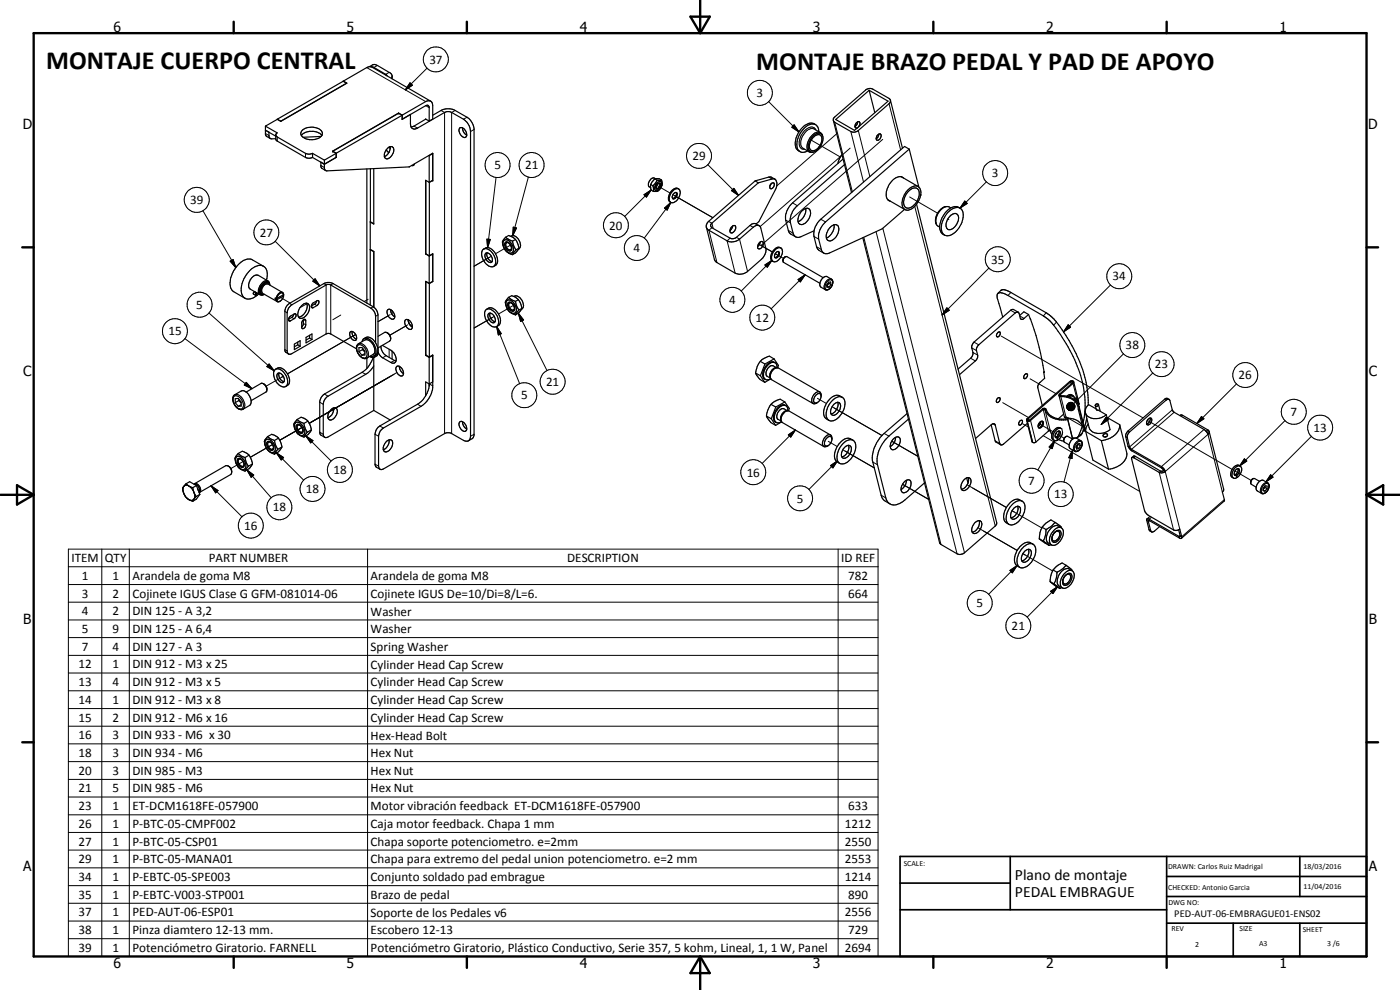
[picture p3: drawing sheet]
<svg xmlns="http://www.w3.org/2000/svg" width="420mm" height="297mm" viewBox="0 0 420 297" stroke-linecap="round" stroke-linejoin="round" font-family="sans-serif">
<defs><g id="words">
<g font-size="7.9">
<text x="13.9" y="20.8">MONTAJE CUERPO CENTRAL</text>
<text x="227" y="21.1">MONTAJE BRAZO PEDAL Y PAD DE APOYO</text>
</g>
<g font-size="4.7">
<text x="304.6" y="263.9">Plano de montaje</text>
<text x="304.6" y="269.3">PEDAL EMBRAGUE</text>
</g>
<g font-size="4.2">
<text x="34" y="9.6">6</text>
<text x="104" y="9.6">5</text>
<text x="174" y="9.6">4</text>
<text x="244" y="9.6">3</text>
<text x="314" y="9.6">2</text>
<text x="384" y="9.6">1</text>
<text x="6.8" y="38.7">D</text>
<text x="410.6" y="38.7">D</text>
<text x="7" y="112.9">C</text>
<text x="410.8" y="112.9">C</text>
<text x="7" y="187.1">B</text>
<text x="410.8" y="187.1">B</text>
<text x="7" y="261.4">A</text>
<text x="410.8" y="261.4">A</text>
<text x="34" y="290.4">6</text>
<text x="104" y="290.4">5</text>
<text x="174" y="290.4">4</text>
<text x="244" y="290.4">3</text>
<text x="314" y="290.4">2</text>
<text x="384" y="290.4">1</text>
</g>
<g font-size="3.9">
<text x="128.9" y="19.1">37</text>
<text x="227" y="29.2">3</text>
<text x="148.4" y="50.8">5</text>
<text x="157.6" y="50.8">21</text>
<text x="207.8" y="48">29</text>
<text x="297.7" y="53.2">3</text>
<text x="57.1" y="61.3">39</text>
<text x="78" y="71">27</text>
<text x="182.9" y="68.9">20</text>
<text x="190.1" y="75.7">4</text>
<text x="297.4" y="79.1">35</text>
<text x="333.9" y="84.2">34</text>
<text x="58.9" y="92.7">5</text>
<text x="218.8" y="91.2">4</text>
<text x="50.5" y="100.6">15</text>
<text x="226.8" y="96.6">12</text>
<text x="337.8" y="104.8">38</text>
<text x="346.6" y="110.5">23</text>
<text x="371.7" y="113.8">26</text>
<text x="156.4" y="119.8">5</text>
<text x="163.9" y="115.8">21</text>
<text x="387.3" y="124.8">7</text>
<text x="394.2" y="129.6">13</text>
<text x="100.1" y="142.3">18</text>
<text x="224.1" y="143">16</text>
<text x="91.8" y="148">18</text>
<text x="308.6" y="145.5">7</text>
<text x="316.3" y="149.5">13</text>
<text x="81.9" y="153.5">18</text>
<text x="239.1" y="150.8">5</text>
<text x="73.3" y="159">16</text>
<text x="21.5" y="168.7">ITEM</text>
<text x="24.6" y="174">1</text>
<text x="31.4" y="168.7">QTY</text>
<text x="33.7" y="174">1</text>
<text x="62.6" y="168.7">PART NUMBER</text>
<text x="170.2" y="168.7">DESCRIPTION</text>
<text x="252.5" y="168.7">ID REF</text>
<text x="254.5" y="174">782</text>
<text x="24.6" y="179.3">3</text>
<text x="33.7" y="179.3">2</text>
<text x="39.7" y="174.1">Arandela de goma M8</text>
<text x="39.7" y="179.4">Cojinete IGUS Clase G GFM-081014-06</text>
<text x="111.2" y="174.1">Arandela de goma M8</text>
<text x="111.2" y="179.5">Cojinete IGUS De=10/Di=8/L=6.</text>
<text x="254.5" y="179.3">664</text>
<text x="24.6" y="184.6">4</text>
<text x="33.7" y="184.6">2</text>
<text x="39.7" y="184.6">DIN 125 - A 3,2</text>
<text x="111.2" y="184.7">Washer</text>
<text x="293.1" y="182.2">5</text>
<text x="24.6" y="189.9">5</text>
<text x="33.7" y="189.9">9</text>
<text x="39.7" y="189.9">DIN 125 - A 6,4</text>
<text x="111.2" y="190">Washer</text>
<text x="303.6" y="189.1">21</text>
<text x="24.6" y="195.2">7</text>
<text x="33.7" y="195.2">4</text>
<text x="39.7" y="195.2">DIN 127 - A 3</text>
<text x="111.2" y="195.3">Spring Washer</text>
<text x="23.6" y="200.6">12</text>
<text x="33.7" y="200.6">1</text>
<text x="39.7" y="200.6">DIN 912 - M3 x 25</text>
<text x="111.2" y="200.7">Cylinder Head Cap Screw</text>
<text x="23.6" y="205.9">13</text>
<text x="33.7" y="205.9">4</text>
<text x="39.7" y="205.9">DIN 912 - M3 x 5</text>
<text x="111.2" y="206">Cylinder Head Cap Screw</text>
<text x="23.6" y="211.2">14</text>
<text x="33.7" y="211.2">1</text>
<text x="39.7" y="211.2">DIN 912 - M3 x 8</text>
<text x="111.2" y="211.2">Cylinder Head Cap Screw</text>
<text x="23.6" y="216.5">15</text>
<text x="23.6" y="221.8">16</text>
<text x="33.7" y="216.5">2</text>
<text x="33.7" y="221.8">3</text>
<text x="39.7" y="216.5">DIN 912 - M6 x 16</text>
<text x="39.7" y="221.8">DIN 933 - M6 x 30</text>
<text x="111.2" y="216.6">Cylinder Head Cap Screw</text>
<text x="111.2" y="221.9">Hex-Head Bolt</text>
<text x="23.6" y="227.1">18</text>
<text x="33.7" y="227.1">3</text>
<text x="39.7" y="227.1">DIN 934 - M6</text>
<text x="111.2" y="227.1">Hex Nut</text>
<text x="23.6" y="232.5">20</text>
<text x="33.7" y="232.5">3</text>
<text x="39.7" y="232.5">DIN 985 - M3</text>
<text x="111.2" y="232.5">Hex Nut</text>
<text x="23.6" y="237.7">21</text>
<text x="33.7" y="237.7">5</text>
<text x="39.7" y="237.7">DIN 985 - M6</text>
<text x="111.2" y="237.7">Hex Nut</text>
<text x="23.6" y="243.1">23</text>
<text x="33.7" y="243.1">1</text>
<text x="39.7" y="243.1">ET-DCM1618FE-057900</text>
<text x="111.2" y="243.2">Motor vibración feedback ET-DCM1618FE-057900</text>
<text x="254.5" y="243.1">633</text>
<text x="23.6" y="248.4">26</text>
<text x="33.7" y="248.4">1</text>
<text x="39.7" y="248.4">P-BTC-05-CMPF002</text>
<text x="111.2" y="248.5">Caja motor feedback. Chapa 1 mm</text>
<text x="253.6" y="248.4">1212</text>
<text x="23.6" y="253.7">27</text>
<text x="33.7" y="253.7">1</text>
<text x="39.7" y="253.7">P-BTC-05-CSP01</text>
<text x="111.2" y="253.8">Chapa soporte potenciometro. e=2mm</text>
<text x="253.6" y="253.7">2550</text>
<text x="23.6" y="259">29</text>
<text x="33.7" y="259">1</text>
<text x="39.7" y="259">P-BTC-05-MANA01</text>
<text x="111.2" y="259.1">Chapa para extremo del pedal union potenciometro. e=2 mm</text>
<text x="253.6" y="259">2553</text>
<text x="23.6" y="269.7">35</text>
<text x="23.6" y="264.3">34</text>
<text x="33.7" y="269.6">1</text>
<text x="33.7" y="264.3">1</text>
<text x="39.7" y="269.7">P-EBTC-V003-STP001</text>
<text x="39.7" y="264.3">P-EBTC-05-SPE003</text>
<text x="111.2" y="269.7">Brazo de pedal</text>
<text x="111.2" y="264.4">Conjunto soldado pad embrague</text>
<text x="253.6" y="264.3">1214</text>
<text x="254.5" y="269.7">890</text>
<text x="23.6" y="275">37</text>
<text x="33.7" y="275">1</text>
<text x="39.7" y="275">PED-AUT-06-ESP01</text>
<text x="111.2" y="275">Soporte de los Pedales v6</text>
<text x="253.6" y="275">2556</text>
<text x="23.6" y="280.3">38</text>
<text x="33.7" y="280.3">1</text>
<text x="39.7" y="280.3">Pinza diamtero 12-13 mm.</text>
<text x="111.2" y="280.3">Escobero 12-13</text>
<text x="254.5" y="280.3">729</text>
<text x="23.6" y="285.6">39</text>
<text x="33.7" y="285.6">1</text>
<text x="39.7" y="285.7">Potenciómetro Giratorio. FARNELL</text>
<text x="111.2" y="285.7">Potenciómetro Giratorio, Plástico Conductivo, Serie 357, 5 kohm, Lineal, 1, 1 W, Panel</text>
<text x="253.6" y="285.6">2694</text>
</g>
<text font-size="3.1" x="352.4" y="275.2">PED-AUT-06-EMBRAGUE01-ENS02</text>
<g font-size="2.4">
<text x="271.2" y="259.7">SCALE:</text>
<text x="350.6" y="260.8">DRAWN: Carlos Ruiz Madrigal</text>
<text x="391.2" y="260.6">18/03/2016</text>
<text x="350.6" y="267">CHECKED: Antonio Garcia</text>
<text x="391.2" y="266.7">11/04/2016</text>
<text x="350.6" y="271.4">DWG NO:</text>
<text x="351.6" y="279.3">REV</text>
<text x="372" y="279.4">SIZE</text>
<text x="391" y="279.6">SHEET</text>
<text x="358.7" y="284.1">2</text>
<text x="377.9" y="283.8">A3</text>
<text x="398.3" y="283.8">3 /6</text>
</g>
</g></defs>
<g fill="none" stroke="#000" stroke-width=".3">
<path d="M113.3 19.6l-1.1 .6M110.1 20.3l17.7 10.2M116.8 21.7l-1 .6v.3M123.1 24.8l.7 .8-2.1 1.4zM124.2 37.8l1.1 .6M127.8 31.7l1 .6M128.2 20.4l-6.5 6.6M132.4 33.1l1 .6v96.4M136.6 33.1l-1.1 .6v96.4M140.2 35.2l-1.1 .6M142.3 38.9l-1.1 .6M230.7 30.5l9.1 9.1"/>
<path d="M238.3 37.5l1.5 2.1-2.2-1.4zM244.3 38.7a2.89 2.89 0 0 0-3.3 1.9 3.1 3.1 0 0 0 0 3.9M244.8 39a1.67 1.67 0 0 0-2.8-.3 4.8 4.8 0 0 0-1.7 5.7l.4 .3 .8 .1M250.5 36.7l5.3 20.9M255.3 39.5l3.9 15.1M257.6 39.2l3.5 13.8M266.8 31.1l3.5 13.9M79.7 40l1 .7M83.2 41.1v1.2M91.7 46v1.2M96.3 49.7l1.1 .5M116.8 45.6l-.2 .1"/>
<path d="M148.9 53.2l-2.6 21.1M158.6 53.1l-4.7 17.6M193.3 58.4l2.1-1.4-1.4 2.1zM195.4 57l-7.9 7.9M197.1 55.6l4 2.3M202 58.4l11.9 6.9-11.5-6.6M212.4 49.4l9.2 9.2M219.5 57.2l.7-.7 1.4 2.1zM230.7 53.1l1 .6M243.4 42l8.8 5.1M251.1 40.1l-18 15.7M255.1 44.4l-27 23.6"/>
<path d="M264.9 41.8l-36.5 31.9 3.4 1.9-4.2-2.4M273 59.1l8.4 4.9M296 54.6l-7.9 7.8M60.9 63.2l9.9 17.1M69.1 78.4l.9-.5 .8 2.4zM82.6 72.4l13.4 13.4M146.1 71.8h1l-.8 2.5zM147.5 76.9l-5.2 3 4.6-2.7M153.2 73.5l-4.5 2.6M154 68.2l1 .2-1.1 2.3zM199.4 62.4l1.9-1.7-1.1 2.3zM201.3 60.7l-7.9 10.7"/>
<path d="M212.7 66.4l.9 .6 .4 1.5M213.6 68.3l-.8 .8 2.4 9.7M219.1 71.5l-.9 .8 2.4 9.7M221 71.2l.9 .6 2.5 9.6M225.1 67.6l.9 .6M229.6 79.5l2.1-1.4-1.4 2.1zM231.7 78.1l-9.2 9.2M233.1 76.4l-.4-.3 2.5 1.5M235.8 66l1.4 .8M236.6 69.1l1.4 .9M237.9 60.9l1.4 .8M244.3 71l1.4 .8"/>
<path d="M245.1 74l1.4 .8M246.3 65.8l1.5 .8M259.2 71.2l23.2 92.2M262.9 69.5l24.3 96.7M265 68.5l24.5 97.4M274.5 61.9l24.2 95.9M284.5 65.7l.3 .2M289.5 60.3l.8 .7-2.2 1.4zM62.7 93.9l19.6 17.4M83.9 89.1l3.2 1.8M85.5 93.5l.7 .4M86.6 95.9l.6 .4"/>
<path d="M86.9 91l.7 .4M87.5 95.2l.8 .4M91 97.1l.8 .4M91.1 95.9l.7 .4M92.1 91.1l-2.1 1.2M93.4 91.9l.7 .4M94.4 91.3l.7 .4M94.6 83.7l1.4 2.1-2.1-1.4zM97.2 85.1l.7 .4v14.7M100 85.1l-.7 .4v14.7M102.3 94.5l-2.4 1.4M110.5 89.8l-1.2 .7"/>
<path d="M112 92l-.7 .5M113.4 94.5l-.7 .4M117.1 94.4l-3.7 2.1 2.9-1.6M122.4 97.5l-5.4 3.1M148.4 94.9l-6.1 3.5M149 98l1.4 2.1-.8 .4zM149 98l6.9 17.1M154.1 91.6l-4.5 2.6M155.6 94l1.5 2-.9 .4zM155.6 94l8.6 17.2M239.5 83.9l2.1-1.4-1.4 2.1zM241.6 82.5l-10.2 10.2"/>
<path d="M248.2 84.5a.85 .85 0 0 1 1-.5 .85 .85 0 0 1 .7 .9 1.95 1.95 0 0 1-2 1.9 1.68 1.68 0 0 1 .3-2.3zM249.5 83.7a2.11 2.11 0 0 0-1.8 3.2M284.2 92.4l.7 .7-2.2 1.4zM296.8 80.4l-14.1 14.1M303.3 93.1l1.4 .8M303.4 87.8l-.9 .8M306 94.8l1.3 .7M314 93.9l-.9 .9M317.1 96.6l-.9 1M320.6 97.5l.7 .7-2.1 1.4zM333.3 85.5l-14.1 14.1M55.5 101.6l20.1 15"/>
<path d="M70.3 118.9a1.79 1.79 0 0 1 2.4 1.4 1.58 1.58 0 0 1-.4 2.4 2.73 2.73 0 0 1-2-3.8zM70.4 118.4a2.11 2.11 0 0 1 2.7 1.7l.4 1.6-.5 1.1M73.9 114.7l1.7 1.9-2.3-1.1zM80.8 109.2l1.5 2.1-2.2-1.3zM84.5 113.2l.5-.3-5.1 3M85.5 104.9l.7 .4M86.3 112.2l20.5-11.8zM97.4 118.2l1.1 .7M107.3 103.8a1.34 1.34 0 0 1 2.2 .6 2.23 2.23 0 0 1 .2 3 2.62 2.62 0 0 1-2.4-3.6zM107.6 103.1l.2-.1a3.2 3.2 0 0 1 2.7 3.9l-.4 .6M108.7 111.7l1.1 .6M113.4 105.9l-.2 .1"/>
<path d="M115.9 106.7l-1.1 .7M116.8 104.8v2.4M118.4 108.2l-1.1 .6M119.1 111.8l-26.3 15.2M128.9 115.2l1 .6M245.3 119.5l2.7 1.6M291.3 107.5l1.4 .8M291.6 104.4l1.5 .8M292 105.7l1.4 .9M292.3 102.7l1.4 .8M300.5 100.8l42.6 24.6M309.1 113.7l7.8 4.4"/>
<path d="M313.3 111.5h.1M313.3 111.5v.2M318 118.2l.3 .5M318.4 118.7l1.6 6.7M321 114.5l.3 .1 .2 .6M321.8 114.6l.1 .3M321.8 114.9l.2 .2 1.2 4.6M322 114.3l-.2 .3M322.4 119.9l.6-.1 .3 .2 .2 .3v.7M323.1 119.6l-.5-.1-.4 .3M337.2 106.2l-14.9 14.9M346 111.9l-15.5 15.5"/>
<path d="M349.5 119.8l.5 .3M371.1 115.2l-11.9 11.9M73 138.5l-3.7 2.1M81.8 133.3l-6.7 3.9M83 135.9l2.1 1.4-.7 .7zM83 135.9l8.1 8.2M90.6 128.3l-6.6 3.8M91.8 130.8l2.1 1.4-.7 .7zM91.8 130.8l7.6 7.5M96 120.7l1 .6M96 129.7l1 .6M112.6 130.3l1 .6"/>
<path d="M112.6 139.3l1 .6M114 127.8l1.1 .6M125.3 121.3l1.1 .6M142.3 130.3l-1.1 .6M236.6 130.5l2.1-1.5-1.4 2.1zM238.7 129l-10 10.1M248.6 132.4l2.7 1.6M249.2 139.7l2.2-1.4-1.4 2.1zM249.7 122l15 8.7M251.4 138.3l-8.6 8.6M252.9 135l9.5 5.4-8.8-5.1M261.9 138.6l1.4 .8"/>
<path d="M265.3 130l1.5 .9M267.6 132.4l7.9 4.5M298 127.2l.7 .4M298.7 132.2l1.3 .9M300.9 120.8l7.7 4.5M306.9 127.2l1.7 .9M308.3 125.6l.2 .1 .1 .4-.3 .2M308.3 126.3l1.7 6.5M308.5 126.1l-.2 .2M309 126l.3 .2 1.6 6.4M311.8 127.1l4.2 2.4M312.8 122.7l.3 .2 1.6 6.4"/>
<path d="M313.1 130.7l28.9 16.7M313.9 122.8l-.3 .1 1.6 6.5M316.6 132.2l-.8 2.4-.9-.5zM316.6 132.2l-5.1 8.8M316.9 130l2.5 1.5M318 128.3l.2 .1M318.7 128.7l.2 1M319.8 125l6.1 3.5M320.1 121.8l.4 1.1zM320.2 122.1l.3 .8zM320.2 121.6l.3 1.3zM320.2 122.4l.3 .5z"/>
<path d="M320.3 121.3l.2 1.6-.3-1.3zM320.3 122.6l.2 .3zM320.5 121.2v1.7zM320.5 122.9l.5 .2zM320.5 122.9l.7 .3zM320.5 122.9l1 .3zM320.5 122.9l1.3 .3zM320.5 122.9l1.5 .2-.2 .1zM320.5 122.9h1.7l-.2 .2zM320.5 122.9l1.9-.2-.2 .2zM320.5 122.9l2-.4-.1 .2zM320.5 122.9l2.1-.7-.1 .3z"/>
<path d="M320.5 122.9l2.2-1-.1 .3zM320.5 122.9l2.1-1.2 .1 .2zM320.5 122.9l2-1.5 .1 .3zM320.5 122.9l1.9-1.7 .1 .2zM320.7 120.9l.2-.1-.4 2.1zM320.7 120.9l-.2 2v-1.7zM320.9 120.8l.2-.1-.6 2.2zM321.1 120.7h.3l-.9 2.2zM321.4 120.7l.3 .1-1.2 2.1zM321.7 120.8h.2l-1.4 2.1zM321.9 135l-.2 2.6-1-.3zM321.9 135l-2.6 9.7"/>
<path d="M321.9 120.8l.2 .2-1.6 1.9zM322.1 121l.3 .2-1.9 1.7zM323.3 132.8a.87 .87 0 0 1 1.3-.2 .87 .87 0 0 1 0 1.3 1.5 1.5 0 0 1-2 1.3 1.98 1.98 0 0 1 .7-2.4zM323.5 120.9l.1 .5M324.3 132.2a2.16 2.16 0 0 0-1.9 3.1l.1 .1M324.7 130.1l-.9 .5M331.9 125.3l.7 .6-2.1 1.5zM337.9 131.1l.4 .2M338.5 129.3l.5 .3M340.8 136.9l-.5 .5M344.3 126.2l25.5 14.6M351.8 123l-12.8 11.1-.5-.2"/>
<path d="M352.4 123.7l-12.8 11.1 .1 .5M355 124.6l-.4 .4M360.6 125l.7 .6-2.1 1.5zM361.3 128.9l-12.7 11.1 .1 .5M362.5 129l-.4 .5M373.5 137.7l.7 .6-2.1 1.5zM385.6 126.2l-13.5 13.6M393.6 130.9l-13.7 13.7M63.3 145.8l2.1 1.4-.7 .7zM63.3 145.8l9.3 9.3M74.1 141l2 1.5-.7 .7zM74.1 141l7.3 8.4"/>
<path d="M264.4 148.6l1.4 .8M270.8 145.3l7.9 4.5zM290.3 145.5l11.7 6.8M293.5 158.4l11.8 6.7M304.4 153.6l-.7-.4 9 5.2M344.2 156.2l.4 .3 .3-.3M344.8 158.9l.5 .3M345.6 155.2l-.7 .6 .1 .5M348.3 141.4l-.4 .3 4.3 17.3M366.8 147.6l-4.3-17.3-12.8 11.2 4.4 17.2M367.4 149.9l-12.7 11.1-.5-.2M370.6 141.3l4.9 2.8"/>
<path d="M379.1 145.7a.88 .88 0 0 1 1.1-.7 .88 .88 0 0 1 .6 1.2 1.74 1.74 0 0 1-2.1 1.7 1.93 1.93 0 0 1 .4-2.2zM380.4 144.9a2.11 2.11 0 0 0-1.8 3.1M381.3 142.5l.7 .7-2.1 1.4zM20.5 164.8h243v122.2h-243zM20.5 170.1h243M20.5 175.4h243M30.6 164.8v122.2M38.8 164.8v122.2M110.3 164.8v122.2M251.5 164.8v122.2M303.1 171.2l2.1-1.5-1.4 2.2zM305.2 169.7l-8.5 8.6"/>
<path d="M307.7 166.5l-.7-.4 8.9 5.2M315.3 177.4l2.1-1.4-1.4 2.1zM317.4 176l-9.1 9.2M354.1 160.7l-.2 .3v.4M20.5 180.7h243M20.5 186h243M20.5 191.3h243M20.5 196.6h243M20.5 201.9h243M20.5 207.3h243M20.5 212.6h243M20.5 217.9h243"/>
<path d="M20.5 223.2h243M20.5 228.5h243M20.5 233.8h243M20.5 239.1h243M20.5 244.5h243M20.5 249.8h243M20.5 255.1h243M20.5 260.4h243M20.5 265.7h243M20.5 271h243M20.5 276.4h243M20.5 281.6h243"/>
<circle cx="130.8" cy="17.8" r="3.7"/>
<circle cx="228" cy="27.8" r="3.7"/>
<circle cx="59" cy="60" r="3.8"/>
<circle cx="149.3" cy="49.5" r="3.8"/>
<circle cx="159.5" cy="49.5" r="3.7"/>
<circle cx="209.8" cy="46.8" r="3.8"/>
<circle cx="298.7" cy="51.9" r="3.7"/>
<circle cx="80" cy="69.7" r="3.8"/>
<circle cx="184.8" cy="67.6" r="3.7"/>
<circle cx="191.1" cy="74.4" r="3.8"/>
<circle cx="299.4" cy="77.8" r="3.8"/>
<circle cx="52.5" cy="99.4" r="3.7"/>
<circle cx="59.9" cy="91.4" r="3.7"/>
<circle cx="219.8" cy="90" r="3.7"/>
<circle cx="228.8" cy="95.3" r="3.7"/>
<circle cx="335.9" cy="82.9" r="3.8"/>
<circle cx="157.3" cy="118.6" r="3.8"/>
<circle cx="165.9" cy="114.5" r="3.8"/>
<circle cx="339.8" cy="103.5" r="3.8"/>
<circle cx="348.6" cy="109.2" r="3.8"/>
<circle cx="373.7" cy="112.5" r="3.7"/>
<circle cx="388.3" cy="123.5" r="3.7"/>
<circle cx="396.2" cy="128.3" r="3.7"/>
<circle cx="75.3" cy="157.7" r="3.7"/>
<circle cx="83.8" cy="152.2" r="3.8"/>
<circle cx="93.8" cy="146.7" r="3.7"/>
<circle cx="102" cy="141" r="3.8"/>
<circle cx="226.1" cy="141.7" r="3.7"/>
<circle cx="240.1" cy="149.5" r="3.7"/>
<circle cx="309.6" cy="144.2" r="3.8"/>
<circle cx="318.3" cy="148.2" r="3.8"/>
<circle cx="294" cy="180.9" r="3.7"/>
<circle cx="305.6" cy="187.8" r="3.8"/>
</g>
<g fill="none" stroke="#000" stroke-width=".35">
<path d="M110.9 20l1.3-.7 1.1 .3 3.8 2.2 .6 .8v1.1M110.9 20l1.3 .2 3.6 2.1 .4 .5M110.9 20l-.8 .3-7.1 4M111.1 20l18.1 10.4M79.7 37.8v2.7l1.4 1.1M79.7 37.8l3.5 2.1-.4 .6M83.2 35.8l1.1 .6M83.2 35.8h.1M83.2 35.8l-3.5 2M90.9 38.9a4.6 4.6 0 0 1 5.6 .3 1.59 1.59 0 0 1-1.4 2.5 3.7 3.7 0 0 1-4.9-1.6zM103 24.4l1 .6-19.7 11.4M103 24.4l-19.8 11.4"/>
<path d="M103 24.3v.1M103 24.3l1.1 .6-19.8 11.5M117.7 23.1l-.2 .4M120.7 34.6v1.2l2.5-1.5v2.9a1.29 1.29 0 0 0 .6 1.4 1.29 1.29 0 0 0 1.5-.2l8.6-4.9h1.2l4 2.3a4.7 4.7 0 0 1 2.1 3.7v91.4a1.29 1.29 0 0 1-.6 1.4 1.29 1.29 0 0 1-1.5-.2l-3.8-2.1h-1.6l-18.6 10.7a.89 .89 0 0 1-1.1 .1 .89 .89 0 0 1-.4-.9v-9a3.2 3.2 0 0 1 1.5-2.5l11.3-6.5a7.8 7.8 0 0 0 3.5-5.7v-9.7l-1 .6M120.7 34.6l-1.1-.6-19.7 11.4 1 .6M120.7 34.6l-19.8 11.4M120.7 35.7v.1M120.7 35.8l7.1-4.1 .5-.1 .5 .5v4.2M120.7 34.5v1.3M120.7 34.5l-1-.5-19.9 11.4 1.1 .6M127.8 35.7v.1M127.8 35.7l1 .6"/>
<path d="M127.8 35.7l-3.6 2.1-.9 .3M129.2 30.4l.5 .5 .2 .8v4l-1.1 .6M129.2 30.4h-1.2l-7.3 4.1M129.9 34.6l2.5-1.5a4.7 4.7 0 0 1 3.9-.1l3.9 2.2a4.8 4.8 0 0 1 2.1 3.3v92.1l-.5 .9-1.2 .7M138 38.4a1.84 1.84 0 0 1 1.9 2.6 1.36 1.36 0 0 1-2-1.2l-.2-.8zM138.8 38.4a2.54 2.54 0 0 0 1.3 2.2M244.3 38.7l1.9 1.1M244.8 37.4a2.67 2.67 0 0 0-3.6 .5 5.9 5.9 0 0 0-2 6.9l.9 .7M245.7 39.5a2.02 2.02 0 0 0-1-2.1 2.02 2.02 0 0 0-2.3 .2 6.3 6.3 0 0 0-2.8 7.5 1.95 1.95 0 0 0 2.8 .2M250.8 35.9l10-8.8 5.7 3.3-10.1 8.7zM256.6 38l.3 .4 .5-.1M256.6 38a1.25 1.25 0 0 1 1.3-1.4l.2 .7-.5 .8"/>
<path d="M257.4 36.6l-.2 .8-.6 .6M260.8 27.1l1.7 6.7M267.2 30.1l-.4 1-9.2 8.1a2.02 2.02 0 0 1-2.3 .3l-4.8-2.8-.4-.5M82.8 40.9l-3.1-1.8 1 .6v1.2l.3 .6 1.8 .1M82.8 40.5v1.2l.2 .5 8.7 5 1 .3 1.1-.3M82.8 40.5l.2 .5 8.7 5 1 .3 1.1-.3M90.5 40.6l.1-.2a4.2 4.2 0 0 1 4-.9l1.4 .5 .6 .6M93.8 46l3.6 2M93.8 47.2l3.6 2.1M93.8 46v1.2M96.3 40.9l-5.3 .3M97.4 49.3l-1.1-.7 .1 1.7 1.3 .9"/>
<path d="M97.4 48v2.5l.2 .6 .3 .2 24.9-1.2 7.1-4.1v8.1M100.9 47.2h.1M100.9 46l-3.5 2M100.9 46v1.2l-3.5 2.1M100.9 47.2l-3.5 2.1M100.9 46v1.2M110.1 50.7v40.2M111.2 50.6v15.9l1 .6M112.2 50.6v16.6l-1.1-.6M115.9 45l.8 .8M116 44.8a1.32 1.32 0 0 1 2.1-.4 2.7 2.7 0 0 1-2.1 3.3 1.46 1.46 0 0 1-.4-2.3zM116.7 45.8l-.6 .8-.8 .4"/>
<path d="M116.8 44.1l.3 .5M117 44l.1 .6M117.1 44.6l-.4 1.2M124.4 49.2l-.3 .5h-.6M128.7 46.7h.1M128.8 54.7l-1-.6v22.1M128.8 46.7l.1 30.1M129.8 46l-1 .7M129.9 54.1l-1.1 .6M195.3 56.3l.1 .7 .6 .4M195.3 55.4v.9M195.3 55.4l.6 .4"/>
<path d="M195.9 55.8l.1 1.6M196.5 53.7l1.4-.1 .6 .4M196.5 53.7l-1.2 1.7M196.5 53.7l.7 .4M196.8 53.6a1.51 1.51 0 0 0-2.2 1.5v.7l.7 .5M197.2 54.1l-1.3 1.7M197.2 55.3l.7-.4a1.08 1.08 0 0 1 .2 1.2 1.08 1.08 0 0 1-.9 .7l-.3-.3v-.5M197.2 55.3l-.3 .6M197.3 55.3a.49 .49 0 0 1 .7-.1 .49 .49 0 0 1-.1 .8 .53 .53 0 0 1-.4 .5 .53 .53 0 0 1-.6-.3M197.3 55.3l-.5 .8M197.3 54.7a.74 .74 0 0 1 .7-.2 .74 .74 0 0 1 .6 .5 1.82 1.82 0 0 1-1.8 2.2 1.82 1.82 0 0 1 .5-2.5zM198.2 56.6l-.8 .8h-1.4"/>
<path d="M198.5 54a2.36 2.36 0 0 1-.2 2.4l-.1 .2M198.5 54l-1.3 .1M202 58.3l.9-.6a1.17 1.17 0 0 1-.6 1.9l-.1 .1a.81 .81 0 0 1-.5-.7 .81 .81 0 0 1 .3-.7zM202.2 57a1.18 1.18 0 0 1 1.6-.2 1.18 1.18 0 0 1 .2 1.7 2.46 2.46 0 0 1-2.8 2.2 2.88 2.88 0 0 1 1-3.7zM202.9 57.7a1.37 1.37 0 0 1-1.1 1.9M203.7 56.7a2.05 2.05 0 0 0-2.8 1.5l-.3 1.6 .2 .5 .5 .4M226.6 54.3l-13.9 12.1a1.55 1.55 0 0 0 .1 2.7l5.4 3.2a3.6 3.6 0 0 0 3.7-.5l4.1-3.6a1.23 1.23 0 0 1 1.3-.7 1.23 1.23 0 0 1 1 1l1.5 5.9a3.8 3.8 0 0 1-1.3 3.5l-4.1 3.5a3.6 3.6 0 0 1-3.8 .6l-6-3.7-2.6-10.1M226.6 54.3l1 .6M227.6 54.9l-14 12.1a.79 .79 0 0 0 0 1.3l5.5 3.2 .9 .1 .8-.2 4.8-4.2 1.1-.1 1.1 .6M231.3 55.3l.6-.4a.79 .79 0 0 1 .5 .7 .79 .79 0 0 1-.5 .7l-.4 .3a.77 .77 0 0 1-.2-1.3zM231.3 55.2l-.1 .3M232.6 53.8a2.51 2.51 0 0 1 .1 3.1l-5 9.6-.8 .7"/>
<path d="M232.6 53.8l-.7-.2-4.3 1.3M232.6 53.8l-1.4-.7-4.6 1.2M241 44.5l1.9 1.1M242.9 45.6a3.7 3.7 0 0 0 4.1-3.5 1.49 1.49 0 0 0-.5-1.9 1.49 1.49 0 0 0-2 .2 4.3 4.3 0 0 0-1.7 4.7l.8 .6M244 41.3a1.52 1.52 0 0 1 2.5-.3 3.4 3.4 0 0 1-2.8 4.2 1.47 1.47 0 0 1-.7-2.1zM244 45.7h-.3M246.8 40.7a1.59 1.59 0 0 0-1.3-1.1 1.59 1.59 0 0 0-1.5 .8 4.6 4.6 0 0 0-1.5 4.9l.4 .3M252.7 46.4l-1 1.9-.2 .8M253 47.7l-15.1 13.2a6 6 0 0 0-2.1 5.1l.9 3.5 .4 .6 1.6 .9M253.4 49.4l-14.4 12.6a6.1 6.1 0 0 0-1.8 4.8l.8 3.2a1.56 1.56 0 0 0 2.4 1l3.9-1.7M263.2 40.7l1-.5a1.18 1.18 0 0 1 .1 1.2 1.18 1.18 0 0 1-1.2 .6l-.1-.6zM263.7 40.3l-.3 .9-.4 .4"/>
<path d="M266.5 59.9l.7 .5M266.5 59.9l5.1 3M270.5 53a5.2 5.2 0 0 0-4.5 5v1.1l.5 .8M270.5 53l.7 .5M270.5 53l5 3M270.8 44.4l-3.7-14.6-5.2-3a1.95 1.95 0 0 0-2.2 .3l-9.6 8.5 5.5 22.2M272.5 57a2.29 2.29 0 0 1 3.4-.7 4.5 4.5 0 0 1-1.2 5.4 2.43 2.43 0 0 1-3.4 1 3.9 3.9 0 0 1 .3-4.5zM272.6 57.4a1.92 1.92 0 0 1 3-.5 4.5 4.5 0 0 1-3.2 5.6 2.05 2.05 0 0 1-.9-3.2zM272.9 44.7l-25.1 21.9a6 6 0 0 0-2.1 5.2l.8 3a1.6 1.6 0 0 0 2.5 1.1l15.7-7.2 6.8-5.9M272.9 44.7l-1.4-.8-25.2 21.9a5.9 5.9 0 0 0-2 5.2l1 3.6 .5 .5 1.4 .8M272.9 44.7l2.8 11.4M276.3 58.4v.2"/>
<path d="M79.1 79.9l-3.3-1.9a3.6 3.6 0 0 0-4.2 1.3 7 7 0 0 0-2.1 7.6l.7 .6 3.3 2M111.1 66.6v8.2l1.1 .6v16.7M111.1 74.9l1.1 .6M111.1 74.9v16.6M111.1 66.6h.1M111.2 74.8l-.1 .1M127.8 76.2l1 .6M127.8 76.2h.1M127.8 76.2l1.1 .6M128.8 76.8v8.2l1.1-.6M128.9 76.8l1-.6v8.3M129.8 76.2l-1 .6"/>
<path d="M145 74.8a2.41 2.41 0 0 1 3.1 1.6 2.5 2.5 0 0 1-.1 3.6 3.5 3.5 0 0 1-3.4-3.1v-1.3zM145.1 74.7a2.39 2.39 0 0 1 3.5 1.2 3.1 3.1 0 0 1 .1 3.7l-.5 .3M145.7 76a1.84 1.84 0 0 1 1.9 2.6 1.76 1.76 0 0 1-1.8-.7 1.76 1.76 0 0 1-.1-1.9zM146.2 75.9a2.13 2.13 0 0 0 1.5 2.6M150.9 73.3a1.11 1.11 0 0 1 .6-1.3 1.11 1.11 0 0 1 1.4 .4 2.8 2.8 0 0 1 .8 3.4 2.04 2.04 0 0 1-2.5-1.8l-.2-.3M151.8 71.2a2.2 2.2 0 0 0-.4 3.4 3.5 3.5 0 0 0 2.4 1.8M151.8 71.2l1.1 .8 .9 .3M153.1 73.3l-.3-.3a.57 .57 0 0 0-.7-.2 .57 .57 0 0 0-.3 .6 1.29 1.29 0 0 0 1.6 1.4v-.8M153.1 73.3l.3 .5M153.1 73.3a.84 .84 0 0 0-1-.7 .84 .84 0 0 0-.6 1 1.51 1.51 0 0 0 1.9 1.5 1.32 1.32 0 0 0-.2-1.5M153.1 73.3l.2 .2M153.3 70.9a2.24 2.24 0 0 1 2.8 2l.1 1.2-.6 .7"/>
<path d="M153.3 70.9l1.4 .9M153.3 70.9l-.7-.2-.8 .5M153.8 72.3l.4 1.4 .6 1.3M154.7 71.8l.8 1.6 .2 1.1M154.7 71.8l-.9 .5M154.8 75l-1 1.4M155.7 74.5l-1 1.4-.9 .5M155.7 74.5l-.9 .5M219.4 68.2a.77 .77 0 0 1 .6-.5 .77 .77 0 0 1 .8 .4 1.38 1.38 0 0 1-1.6 1.7l-.1-.6zM219.9 67.8l-.2 .7-.6 .7M227.9 72.9a.72 .72 0 0 1 1.1-.3 .72 .72 0 0 1-.1 1.1 .84 .84 0 0 1-.6 .9 .84 .84 0 0 1-.9-.4zM228.2 72.6l-.3 .9-.5 .5"/>
<path d="M232.5 75.1a1.21 1.21 0 0 1 1.3-.8 1.21 1.21 0 0 1 1.1 1.1 3.4 3.4 0 0 1-2.5 3.2l-.4-.2a2.15 2.15 0 0 1 .3-3zM232.8 75.9a.56 .56 0 0 1 .7-.5 .56 .56 0 0 1 .4 .6 1.05 1.05 0 0 1-1.4 1.3v-.8zM233.6 75.5a1.38 1.38 0 0 1-1 1.8M234.3 74.4a1.77 1.77 0 0 0-2.5 1.2l-.2 .3a1.69 1.69 0 0 0 .4 2.5M235.1 77.7l-.1 .4M235.5 77.1l-.5 .7 .1 .9 11 6.3M235.5 77.1l-.3 .5M235.5 77.1l.7-.1 10.8 6.3M235.7 77l-.2 .1M240.7 63.2a1.39 1.39 0 0 1 2.4-.1 3.5 3.5 0 0 1-2.8 4.3 1.86 1.86 0 0 1-.5-2.9zM241.8 62.5a3.9 3.9 0 0 1-2.3 4M249 68.4a1.5 1.5 0 0 1 2.6-.4 3.6 3.6 0 0 1-2.8 4.3 1.7 1.7 0 0 1-.6-2.5z"/>
<path d="M250.3 67.4a3.8 3.8 0 0 1-2.3 4M275.1 61.3l24 95.5v.4l-.4 .6-9.2 8.1a2.32 2.32 0 0 1-2.3 .3l-5.2-3.2-23.1-91.7M280.9 67l.1 .2M280.9 67l.3 .6 .8 .6M283.7 62a4.4 4.4 0 0 0-2.8 5M283.8 62a4.9 4.9 0 0 0-3 4.3l.1 .7M283.8 62h.8l.8 .4M284 62h-.3M284.4 63.8a3 3 0 0 1 4-1.1 5.2 5.2 0 0 1-1.1 6.3 3.2 3.2 0 0 1-4.1 1.4 4.2 4.2 0 0 1 .3-5.2zM285.1 64.8a1.4 1.4 0 0 1 2.4-.2 3.6 3.6 0 0 1-2.7 4.3h-.2a2.77 2.77 0 0 1 .5-4.1zM285.3 62.4l1.1-.4h.7l1 .4M285.3 62.4a7.2 7.2 0 0 0-3.2 6.5l.6 1.2 .8 .4"/>
<path d="M77 87.9l-.3 .2v.5M77 87.9l.1 .3-.4 .4M77 87.9l-.6-.4-.4 .4v.3l.7 .4M78.1 88.4h.9M78.8 85.3a2.13 2.13 0 0 0-.4 3.1h.5M78.8 85.3a1.85 1.85 0 0 0 0 3.1h.2M79.4 88.3l-.4 .1M80 84.1a3.9 3.9 0 0 0-.7-4 3.5 3.5 0 0 0-4.4 1.2 7.1 7.1 0 0 0-2.1 7.4 2.36 2.36 0 0 0 3.6 .5l1.2-1M80.4 84.8a2.44 2.44 0 0 0-1.8 3.5M80.4 84.3l-2.9-1.7a2.75 2.75 0 0 0-2.4 4.1l3 1.7M80.4 84.8h-.9l-.7 .5M80.4 84.8l.4 .2"/>
<path d="M80.4 84.8l.2 .1M80.5 84.3l.4 .8M80.5 84.3a2.15 2.15 0 0 0-2.6 1.7l-.4 1.7 .6 .7M80.7 84.8l.4 .8M80.7 84.8a1.2 1.2 0 0 0-1.9 .5M82.6 89.8l.3 .2M82.9 90h.1M82.9 89.6h.1M82.9 89.6l-.3-.2v.4M82.9 90a.68 .68 0 0 0 .5 .6 .68 .68 0 0 0 .7-.3M83 89.6l-.4 .2M83 90l.3 .4 .8-.1"/>
<path d="M84.8 87.8l-4.4-2.6a1.9 1.9 0 0 0-1.6 2.8l4.4 2.5M84.8 88.5l.3 .3M85.1 88.4a.83 .83 0 0 0-.8-.6 .83 .83 0 0 0-.8 .7l-.5 1.1M85.1 88.4a.76 .76 0 0 0-.6-.7 .76 .76 0 0 0-.8 .4l-.6 .7-.2 .8M85.1 88.8l-2.1 1.2M85.1 88.4l-2.1 1.2M85.1 88.8l-.3 .8-.7 .7M87 95l1.4-.9a.79 .79 0 0 1 0 1.4l-1.2 .8a.53 .53 0 0 1-.7-.3 .53 .53 0 0 1 .3-.7zM88.2 94.3l-.5 .8-1.1 .7M90.5 91.7a1.27 1.27 0 0 1 1.7-.7 1.27 1.27 0 0 1 .7 1.7 2.84 2.84 0 0 1-3 2.7 2.7 2.7 0 0 1 .6-3.7zM90.8 96.2l.7-.4 .3 .5a2.29 2.29 0 0 1-.3 2l-.7 .3-.3-.3v-1.5zM91 95.9v1.3l-.5 .9"/>
<path d="M92 91a3.3 3.3 0 0 1-2.4 4.1M93.9 91l1.5-.8a.91 .91 0 0 1-.3 1.5l-1.5 .6-.2-.4zM95 90.3l-.4 .9-1.2 .6M105.1 99.6a1.66 1.66 0 0 1 1.9 2.3 1.06 1.06 0 0 1-1.8-.6l-.3-1.1zM105.7 99.4a2.1 2.1 0 0 0 1.3 2.4M116.2 99.8l.7 .8 .4 1M117.2 92.9l.5 1.5M117.7 93.2v1.2M117.7 94.4l.8 .6M117.7 93.2l-.9-.4-.3 .1a1.97 1.97 0 0 0 1.4 2.9l.5-.3 .1-.4M117.7 93.2l.5 .8 .3 1.1M121.6 96.1a1.66 1.66 0 0 1 2.2 1.8 .78 .78 0 0 1-.5 .9 .78 .78 0 0 1-1-.3 2.11 2.11 0 0 1-.7-2.4z"/>
<path d="M122.5 95.9v.3M122.5 96.2l.3 1 .8 .8M122.5 96.2l.3 .9 .8 .9M123.6 98l.2 .1M128.9 85.1l-1.1-.7v22.2M128.9 85.1v22M129.8 84.5h.1M129.9 84.5l-1 .6M145.8 93a1.52 1.52 0 0 1 2.1 .2 3.7 3.7 0 0 1 1.3 4.7 2.48 2.48 0 0 1-3.2-1.7l-.4-1.1a1.95 1.95 0 0 1 .2-2.1zM146 92.8a2.14 2.14 0 0 1 3.3 .9 3 3 0 0 1 .3 4l-.6 .3M146.6 94.1a1.54 1.54 0 0 1 2 1.6 .78 .78 0 0 1-.1 .9 .78 .78 0 0 1-1 .1 2.19 2.19 0 0 1-.9-2.6zM147.1 93.9a2.05 2.05 0 0 0 1.5 2.6"/>
<path d="M151.9 91.7a2.3 2.3 0 0 0 2.7 2.2 2.8 2.8 0 0 0-1.3-3.8l-1-.1a2.44 2.44 0 0 0 .6 3.5l1.8 1M152.5 90.8a1.66 1.66 0 0 1 1.9 2.2l-.1 .2a1.63 1.63 0 0 1-2-2zM152.7 89.2l.8-.5 .4 .1 1.7 1.1M152.7 89.2l.6 .6 1.4 .6M152.7 89.2a2.18 2.18 0 0 0-.8 2.6M153.8 91.2l-.3-.3a.62 .62 0 0 0-.8 .2 .62 .62 0 0 0 0 .8 1.01 1.01 0 0 0 .6 .9 1.01 1.01 0 0 0 1 0v-.9M154 91.3l.3 .5M154.2 89a1.98 1.98 0 0 1 2.5 1.3l.4 1.3-.1 .6-.5 .6M154.7 90.4l.4 1.4 .6 1.2M155.6 89.9l.6 1.2 .4 1.4M155.6 89.9l-.9 .5M155.7 93l-1 1.5"/>
<path d="M156.5 92.8l-.9 1.2-.9 .5M156.6 92.5l-.1 .3M156.6 92.5l-.9 .5M247 83.4l1.1-.5 1.4 .8a1.97 1.97 0 0 1-.4 2.9l-1 .4-1.7-.8a2.06 2.06 0 0 1 .6-2.8zM248.1 85.8h.1M248.2 85.8l.6 .3M248.7 84.7l-.6 .8 .1 .7 .6-.1M248.7 84.7l.6-.1 .1 .8M248.7 84.7v.3M248.7 85l.7 .4M248.7 85l-.5 .8M249.4 85.4l-.6 .7"/>
<path d="M299.5 88.1l.9-1a3.2 3.2 0 0 1 3 .7l10.6 6.1a16.1 16.1 0 0 1 5.3 5.9 38.4 38.4 0 0 1 7.3 21.7M299.5 99.7a.45 .45 0 0 1 .7 0 .45 .45 0 0 1-.1 .7 .62 .62 0 0 1-.3 .6 .62 .62 0 0 1-.7-.2v-.5zM300.9 95.2l-1.6-5.7a1.14 1.14 0 0 1 .2-1.4 1.14 1.14 0 0 1 1.4-.2l1.6 .7 11.3 6.6a18.7 18.7 0 0 1 5 6.1 35.2 35.2 0 0 1 6.6 23.9l-.3 1.6M305.6 93.7l-1.4-.8-.9 .2-11 9.6-.6 1-.1 .7a2.46 2.46 0 0 1 .3 2.2l-.4 .7-4 3.4M308.7 94.4l-1.7 1.4h-.4l-.4-.4-.5-1.6h-.8l-11.2 9.7a1.89 1.89 0 0 0-.6 1.7l.3 1.4a1.89 1.89 0 0 1-.7 1.7l-4.8 4.1M308.7 94.4l.6 1.4M308.7 94.4l-1.4-.8-1.3 1.1M309.2 95.6a79.4 79.4 0 0 1 4.1 15.9M70.3 118.5l2-1.2a2.23 2.23 0 0 1 2.7 1.7l.4 1.6-.5 1.1-2.4 1.2-1-.2-.8-.7a2.71 2.71 0 0 1-.4-3.5zM71.7 119.8v.4M79.3 115.3l-.8-.3-4.6 2.6M79.3 115.3l.8 1.4"/>
<path d="M79.3 115.3a1.62 1.62 0 0 1 .5 2.3l-4.5 2.6M82.7 110.8a2.87 2.87 0 0 1 3.3 2.3 2.09 2.09 0 0 1-.3 2.9M82.7 110.8l-.2 .2a3.7 3.7 0 0 0 1.5 4.7l.9 .4 .8-.1M82.7 110.8a2.14 2.14 0 0 1 3.2 .9 2.9 2.9 0 0 1 .4 4l-.6 .3M83.3 112.1a1.81 1.81 0 0 1 1.9 2.5 .95 .95 0 0 1-1.5-.4 1.77 1.77 0 0 1-.4-2.1zM83.8 111.9a2.05 2.05 0 0 0 1.4 2.6M86.6 106.2l-.8-.5-.3-.5v-12a3.3 3.3 0 0 1 1.4-2.2l10.3-5.9a2.99 2.99 0 0 1 2.8 0l12 6.9a3.2 3.2 0 0 1 1.4 2.5v11.4l-.3 .8-.8 .5M88.3 103.3l1.8-1.1v1.7l-1.8 1zM89.4 102.7v.8M89.4 103.5l.7 .4M89.4 103.5l-1.1 .6M91.9 101.2l1.7-1v1.7l-1.7 1z"/>
<path d="M92.9 100.6v.8M92.9 101.4l.7 .5M92.9 101.4l-1 .6M107.3 103.4l2.2-1.4a2.92 2.92 0 0 1 3 3.3l-.3 .9-2.1 1.3a2.3 2.3 0 0 1-2.8-1.6 2.16 2.16 0 0 1 0-2.5zM107.7 105.5v-1.2h.9l.9 1v1.2l-.9 .1M107.7 105.5l.9 1.1M108.7 102.5a1.45 1.45 0 0 1 1.2-1.1 1.45 1.45 0 0 1 1.5 .8 3.3 3.3 0 0 1 1 4.5l-.7 .2-.5-.1M108.8 104.9l.7 .8M108.8 104.9l-1.1 .6M108.9 104.5l-.1 .4M109.3 101.6a2.04 2.04 0 0 1 3.2 .9 2.83 2.83 0 0 1 .3 4l-.6 .3M109.5 106.1l-.9 .5"/>
<path d="M110.1 107.4v3.1M110.9 106.9l1.3 .4M112 107.3a8.2 8.2 0 0 1-3.3 4.4l-11.3 6.5-.9 .9-.5 1.3v9.5l.2 .6 1.2 .7M112.2 109.8a6.8 6.8 0 0 1-2.4 2.5l-11.3 6.6a3 3 0 0 0-1.5 2.4v9a.88 .88 0 0 0 .5 .9 .88 .88 0 0 0 1-.1l13.7-8M112.2 107.3v15.8M112.3 107.2l-.1 .1M112.7 102.9v-8a3 3 0 0 0-1.4-2.4l-12.4-7.2-1 .2-10.3 5.9a3 3 0 0 0-1.4 2.5v11.4a.86 .86 0 0 0 .4 .9 .86 .86 0 0 0 1-.1l10.9-6.1 .8 .2 7.7 4.4M112.7 106.6l-.4 .6M113.4 105.5l.9 1.5 3 1.8 1 .2 .5-.6M113.4 100.9l2-1.2a1.72 1.72 0 0 1 1.9 1.9M114.3 103.9a3.4 3.4 0 0 0 1.6 2.8l2.9 1.6M114.8 103.6l2.5 1.5a3.4 3.4 0 0 1 1.5 3.3"/>
<path d="M117.3 101.6l-.4 .8-3.5 2M117.7 105.4v2.3M119 110a1.4 1.4 0 0 1 2 1.3 .87 .87 0 0 1 0 1.1 .87 .87 0 0 1-1.1 .2 2.23 2.23 0 0 1-.9-2.6zM119.8 109.9a2.8 2.8 0 0 0 1.3 2.2M127.8 106.6l1 .6M127.8 106.5l1.1 .6M127.8 106.6h.1M128.8 115.2l-1-.6v4.1M128.8 107.2v8.6M128.9 115.2a8 8 0 0 1-3.6 6.1l-11.3 6.5a3.2 3.2 0 0 0-1.4 2.5v9l.4 .9 1.1 .6M129.8 106.6l-1 .6M129.9 114.6l-1.1 .6"/>
<path d="M226.8 111.9l1 1.7 1.7 1.1M226.8 111.9l1.4 .8M228.2 108.4a6.7 6.7 0 0 0-1.4 3.5M228.2 108.4l1.4 .8M228.2 112.7l1.3 2M229.6 109.2l-1.4 3.5M231.1 113.3l.2 .3M231.3 113.6l.3 .3 12.4 7.2M231.3 113.6l-.8 .4-.8-.2M231.3 113.7l-1.8 1M232.3 107.7l-1.4-.9-1.9 .9-.8 .7M232.3 107.7l1.3 1.9-.2 .8"/>
<path d="M232.3 107.7l-2.7 1.5M232.6 108.8l.5 .6 .1 .9a2.25 2.25 0 0 0-1.9 3.3M232.6 108.8a3 3 0 0 0-3.3 2.8 1.84 1.84 0 0 0 .2 2.1l.2 .1M232.6 108.8a2.61 2.61 0 0 0-3.3 1.9 2.24 2.24 0 0 0 .4 3.1M233.1 110.3l-1.4-.6a2.34 2.34 0 0 0-1.6 3.1l1.1 .7M233.4 110.4l12.6 7.2M233.4 110.4a2.61 2.61 0 0 0-2.2 3M244.3 118.3a1.11 1.11 0 0 1 1-.8 1.11 1.11 0 0 1 1.1 .7 2.28 2.28 0 0 1-2.5 2.8 2.23 2.23 0 0 1 .4-2.7zM246.4 118.5l-.2-.3a1.23 1.23 0 0 0-1.7 .8l-.3 1.4 .1 .4 .7 .1M252.8 119.2a2.41 2.41 0 0 0-3.6 .4 4.9 4.9 0 0 0-1.6 5.7l1.1 .8M299.4 119.5l.4-.2a.8 .8 0 0 1 .3 .9 .8 .8 0 0 1-.8 .6 .76 .76 0 0 1 .1-1.3zM307.5 112.4a.52 .52 0 0 1 .8-.1 .52 .52 0 0 1-.1 .8 .5 .5 0 0 1-.4 .5 .5 .5 0 0 1-.6-.2z"/>
<path d="M313.3 111.7l.2 1.8-1.3 1.2a1.77 1.77 0 0 0-.7 1.7l1.3 5.3M317.8 118.7l1.6 6.4 .3 .2a5.6 5.6 0 0 1 5.1 2.4l-1 3-.6 .6M317.8 118.7l.2 .2a5.2 5.2 0 0 1 5.5 3.1l.1 .9M320.8 119.1l.9-.3 1.6 .9 .3 .7-.1 .7M321.8 114.6h-.5l-12.8 11.1a.3 .3 0 0 0 .1 .5 .3 .3 0 0 0 .4-.2l3.8-3.3a.71 .71 0 0 1 1.1 .1 5.4 5.4 0 0 0 6.5 2.8M321.8 114.6h.1M321.8 114.6l.1 .2-3.9 3.4-.2 .5M322 118.7l.4 .5M322 118.7a1.34 1.34 0 0 0-1.9 .2M322 118.7l-.7-.1-.7 .4M322.2 114.6a.82 .82 0 0 0-1.2-.1l-12.7 11.1-.2 .3 .2 .4M322.2 114.6l-.2 .5-3.8 3.3 .1 .3a5.4 5.4 0 0 1 5.5 3.3"/>
<path d="M322.2 114.6l1.7 6.6-.2 .3M350.8 119.8l-.8 .3-11 9.5a1.86 1.86 0 0 0-.7 1.7l.7 2.8 .5 .6 9.1 5.3 .7 .6 .4 .9M350.8 119.8l.3 .4 .8 2.9 .3 .5 9.1 5.3 .9 .8M350.8 119.8l-.6-.3-.7 .3-11 9.5a1.89 1.89 0 0 0-.6 1.8l.6 2.8 1 1.3 9.2 5.3 .6 .7M68.7 140l-1-.3-9.3 5.4M68.7 140l.8 1.1M68.7 140l.7 .7 .1 .9M70.6 120.8v-1.2l.9-.1 .9 1.1v1.2l-.9 .1M70.6 120.8l.9 1.1M70.6 138.3a3.7 3.7 0 0 0 2.9 3.1M70.9 137.2a1.46 1.46 0 0 1 2.2 .6 2.23 2.23 0 0 1 .2 3 2.66 2.66 0 0 1-2.4-3.6zM71.5 136.1l-.6 .6a1.48 1.48 0 0 0-.3 1.6"/>
<path d="M71.5 136.1l.8 .7 1.2 .5M71.5 136.1l1.2-.7 1.4 .6 .6 .6M71.7 120.2l.7 .7M71.7 120.2l-1.1 .6M72.4 121.4l-.9 .5M72.8 138.2a.85 .85 0 0 0-.7-.7 .85 .85 0 0 0-.9 .5 1.77 1.77 0 0 0 1.8 2.2 1.51 1.51 0 0 0 .1-1.6 1.51 1.51 0 0 0-1.4-.8 1.47 1.47 0 0 0 1.3 2.1 1.19 1.19 0 0 0-.2-1.6M73.5 137.3l.4 1.4 .7 1.2M74.6 139.9l-1.1 1.5M74.7 136.6l.8 1.5 .3 1.1M74.7 136.6l-1.2 .7M75.8 139.2l-1.1 1.4-1.2 .8M75.8 139.2l-1.2 .7"/>
<path d="M79.6 133.5a1.17 1.17 0 0 1 .9-1.8 2.86 2.86 0 0 1 1.8 3.9 1.96 1.96 0 0 1-2.5-1.4l-.1-.3M79.7 133.9a3.8 3.8 0 0 0 2.7 2.4M80.3 131l-.2 .2a1.86 1.86 0 0 0-.4 2.7M80.3 131l.9 .7 1.2 .5M80.3 131l1.3-.7 2 1.1M81.8 133.3a1.02 1.02 0 0 0-.7-.8 1.02 1.02 0 0 0-1 .3v.9l.4 .8a.87 .87 0 0 0 .7 .6 .87 .87 0 0 0 .9-.5l-.3-1.2M82.1 134.2l-.4-1.1a.69 .69 0 0 0-.8-.5 .69 .69 0 0 0-.6 .8 1.24 1.24 0 0 0 1.6 1.3l.2-.4M82.4 132.2l.3 1.4 .7 1.2M83.4 134.8l-1 1.5M83.6 131.4l.8 1.6 .2 1.1M83.6 131.4l-1.2 .8M84.6 134.1l-1 1.5-1.2 .7"/>
<path d="M84.6 134.1l-1.2 .7M88.8 129.4a1.69 1.69 0 0 0 2.3 1.1 2.61 2.61 0 0 0-2.3-3.8 2.48 2.48 0 0 0 .8 3.6l1.6 .8M88.9 127.6a1.02 1.02 0 0 1 1.1-.2 1.02 1.02 0 0 1 .7 .8l.3 1.3-.5 .5a1.89 1.89 0 0 1-1.6-2.4zM89.2 125.9l.8 .6 1.2 .5M89.2 125.9a2.22 2.22 0 0 0-.4 3.4M89.2 125.9l1.2-.7 .9 .3 1.1 .9M90.8 128.5a1.02 1.02 0 0 0-1.6-.8 1.32 1.32 0 0 0 .2 1.4 1.32 1.32 0 0 0 1.4 .4v-.7M91.2 127l.5 1.8 .5 .9M92.2 129.7l-1 1.4M92.4 126.4l.8 1.5 .2 1.1M92.4 126.4l-1.2 .6M93.4 129l-1 1.4-1.2 .7"/>
<path d="M93.4 129l-1.2 .7M99.3 123a1.04 1.04 0 0 1 1.1-.6 1.04 1.04 0 0 1 .8 .8 2.48 2.48 0 0 1-2.3 2.8 2.17 2.17 0 0 1 .4-3zM100.1 122.4a2.97 2.97 0 0 1-1.7 2.9M112.2 123.1l4.9 2.9M115.9 132.5a1.04 1.04 0 0 1 1.4-.6 1.04 1.04 0 0 1 .5 1.5 2.06 2.06 0 0 1-2.5 2 2.39 2.39 0 0 1 .6-2.9zM116.7 132a2.82 2.82 0 0 1-1.6 3M138 126.6a1.4 1.4 0 0 1 1.9 1.1 1.04 1.04 0 0 1-.5 1.8 2.16 2.16 0 0 1-1.4-2.9zM138.8 126.5a2.54 2.54 0 0 0 1.3 2.2M230 124.8l1.3 2 1.5 .8M230 124.8l1.5 .8M231.4 121.3l-1.1 2.1-.3 1.4M231.4 121.3l1.4 .8"/>
<path d="M231.5 125.6l1.3 2M232.8 122.1l-1.3 3.5M234.5 126.5l12.8 7.5M234.6 126.6l-1.8 1M235.5 120.6l-1.4-.8-1.5 .6-1.2 .9M235.5 120.6l1.4 2-.3 .6M235.5 120.6l-2.7 1.5M235.9 121.7l.5 .9v.6l-.5 .2a3.1 3.1 0 0 0-1.5 2.6l.1 .5M235.9 121.7a2.56 2.56 0 0 0-3 1.7 2.93 2.93 0 0 0-.2 3.2M235.9 121.7a2.14 2.14 0 0 0-3 1.2 2.53 2.53 0 0 0 0 3.8 1.56 1.56 0 0 0 1.7-.2M236.3 123.2l-1-.5a2.05 2.05 0 0 0-2.2 2.1l.2 .9 1.2 .7M236.6 123.2l12.6 7.3"/>
<path d="M236.6 123.2a2.26 2.26 0 0 0-2 3.3M245.3 120.8l-.3 .1M247.8 131a1.05 1.05 0 0 1 1.4-.5 1.05 1.05 0 0 1 .5 1.4 2.11 2.11 0 0 1-2.5 2 2.14 2.14 0 0 1 .6-2.9zM248.6 133.7l-.4 .2M249.6 120.4a2.63 2.63 0 0 1 3.4-1 4.1 4.1 0 0 1-.3 4.6 3.8 3.8 0 0 1-3.6 2.3 2.78 2.78 0 0 1-.8-3.9zM249.7 131.7a.7 .7 0 0 0-.4-.7 .7 .7 0 0 0-.8 .1 1.71 1.71 0 0 0-.6 2.8l.4-.1M250.1 121.4a1.16 1.16 0 0 1 2-.3 2.85 2.85 0 0 1-1.9 3.5 1.58 1.58 0 0 1-.4-2.6zM251.4 120.7a2.95 2.95 0 0 1-2 3.5M252.9 133.2a2.54 2.54 0 0 1 3.4-.9 4.7 4.7 0 0 1-.7 5.1 2.89 2.89 0 0 1-3.8 1.5 4.1 4.1 0 0 1 .5-5zM253.4 134.3a1.14 1.14 0 0 1 1.6-.6 1.14 1.14 0 0 1 .4 1.7 2.41 2.41 0 0 1-2.5 2 2.19 2.19 0 0 1 .5-3.1zM254.6 133.6a2.87 2.87 0 0 1-2 3.5M256 132.1a2.86 2.86 0 0 0-4.2 1.1 4.4 4.4 0 0 0-.8 5.2l1 .6"/>
<path d="M268.2 131.6a1.09 1.09 0 0 1 1-.6 1.09 1.09 0 0 1 1 .7 2.78 2.78 0 0 1-2.5 3.2 1.76 1.76 0 0 1 0-2.7zM268.8 131.2v.3a3.1 3.1 0 0 1-1.6 2.5M272.2 124.1l-6.9 5.9a9.5 9.5 0 0 0-3.4 8.6l2.5 10a3.6 3.6 0 0 0 2.7 2.6M272.6 125.8l-5.8 5.1a10 10 0 0 0-3.5 8.5l2.5 10a2.7 2.7 0 0 0 4.5 1.5l7.1-6M297.5 127.5l1.3 5 1.5 .9M306.1 126.2l.5-.1a.84 .84 0 0 1 .1 1 .84 .84 0 0 1-.9 .3l-.1-.4zM308.1 126l1.6 6.6a.81 .81 0 0 0 1.2 0l3.9-3.4 .4 .1 .5 1M308.3 126.3h.1M308.3 127l-7.1 6.2-.7 .3-.5-.4-1.3-5.5a.65 .65 0 0 0-.6-.5 .65 .65 0 0 0-.6 .3l-4.7 4.2M312.1 126.7l-.5 .9M312.2 126.6l-.6 .8v.9M312.2 126.6l.3-.2a.75 .75 0 0 1 .7 .6 .75 .75 0 0 1-.3 .8 .81 .81 0 0 1-1.3 .5"/>
<path d="M312.4 126.4l-.2 .9-.6 .6M312.8 126.4a1.47 1.47 0 0 1-1.1 1.9M313.1 122.9l-4 3.4h-.8M313.1 122.8h.4a5.3 5.3 0 0 0 5.7 3.2l1.3-.1M313.1 122.8v.1M315.7 130.3v1.1l.7 .7M316.7 131.2l.5-.2 .1 .2a.41 .41 0 0 1-.6 0 .41 .41 0 0 1-.1-.5 1.08 1.08 0 0 1 1.5-1.2v1l-.6 .7M317.3 130.9l.2 .3M317.3 131.7l.1 .3M317.5 131.2l-.1 .8M317.7 131.9l1.5 .5M317.7 131.9l-.3 .1"/>
<path d="M317.8 129.3v.7l-.5 .9M318 128.3a2.37 2.37 0 0 0-2.3 2M318.2 128.4l.3 .2M318.5 128.6a2.36 2.36 0 0 0-2.5 2.8 .83 .83 0 0 0 1.3 .7v-1.2M318.5 128.6l.2 .1M318.9 129.7l-.4 1.2-.8 1M319.2 124.2l-1.6 1.4M319.9 131l-.7 1M320.4 125.6l1.5 6.1M320.4 125.6l.1 .3M320.5 125.9l1.4 5.8-1.4-.8a1.11 1.11 0 0 0-1.1 .6 1.11 1.11 0 0 0 0 1.2l1.5 .8M321.8 131.8l.9-.4 1.7 .9a1.35 1.35 0 0 1 .2 1.8l-.2 .3a1.95 1.95 0 0 1-1.7 1.1l-1.4-.8a1.96 1.96 0 0 1 .5-2.9z"/>
<path d="M321.8 131.4l.6 .1M322.9 134.2h.2M323.1 134.2l.7 .3M323.2 131.3l-.3 .1M323.5 133.2l.1 .1M323.6 122.9l1.6 6.4h.4M323.6 133.3l.6 .4M323.6 133.3l-.5 .9M323.8 122l1.8 7.3M323.8 122l.1 .9M323.9 122.9h-.3M323.9 122.9l1.7 6.4"/>
<path d="M324.2 133.7l-.1-.6-.7 .1-.5 .9 .2 .6 .7-.2M324.2 133.7l-.4 .8M325.2 129l-.7 1.4-1.3 .9M325.7 123.8l1.1 4.5a3.5 3.5 0 0 0 4.8 1.5l1.6-.9-1.2-4.4M325.8 129.5l2.2 8.5 4.7 2.8M325.8 129.5l4.7 2.7M326.2 125.5l-.8 2.7M326.6 127.2l-.6 1.1-.2 1.2M328.7 121.7l.4 1.3 .5 .1 2.4 1.4M329 122.7l-2.3-1.3a2.29 2.29 0 0 0-.9 2.7 2.29 2.29 0 0 0 2.4 1.5 5.1 5.1 0 0 0 3.8-1.1M329.7 121.4l-.6-.2-.4 .5M329.7 121.4l-.3 .4-.7-.1"/>
<path d="M329.7 121.4l.5 2M330.5 132.2l2.2 8.6M331.8 131.1h-.2M332 131l-.7 .1a.63 .63 0 0 1 .2-1 .63 .63 0 0 1 .9 .4l-.5 .6M332.2 125.2l3.8 2.2M336 127.4l2.2 8.6a5.4 5.4 0 0 1-5.5 4.8M336 127.4a5.2 5.2 0 0 1-4.9 4.7l-.6 .1M339.6 137.3l4.2 16.5 .9 .8 7.5 4.4 .7 .2 1.2-.5 .6 2.6-.2 .2h-.4l-9.4-5.3 .7 3.2 .2 .2M339.6 137.3l.4-.1 8.1 4.6h1l.6-.3M339.7 137.3l.8-.5 7.8 4.6 1-.2M344.5 125.9l.9-.5a1.27 1.27 0 0 1 0 1.4 1.27 1.27 0 0 1-1.2 .6l-.1-.4zM345.2 125.4a1.59 1.59 0 0 1-1.1 1.8"/>
<path d="M354.1 124.7l.3-.2 .6 .1 7.5 4.4 .4 .4M361.9 129.3l.3 .4M362.9 129.4l-.4 .9-.3-.6M362.9 129.5l4.3 17.2v.4l-.4 .5 .7 2.6-12.9 11.3M372.2 139.9a1.85 1.85 0 0 0-2.6 1.4 1.45 1.45 0 0 0 .6 2.1M55.3 145.8a2.1 2.1 0 0 0 0 2.5M55.3 148.3l1.1 1.4M55.3 145.8l-.3 .3a1.35 1.35 0 0 0 0 1.6l.3 .6M55.8 145.2l-.5 .6M55.8 145.2a5.1 5.1 0 0 1 2.4 2.5M55.8 145.2l1.1-.7 2.1 1.2M56.4 145.7l-.7-.1-.4 .2"/>
<path d="M56.4 149.7l.8 .5M56.5 145.7l1.4 .6M56.9 150l.3 .1M57.2 150.2l.7 .2M57.9 146.3l.3 1.4M58.2 147.7a1.51 1.51 0 0 1-.8 2.5l-.2-.1M58.2 147.7l.7 1.3M58.2 145.3a1.52 1.52 0 0 1 2 1.7l-.3 .7M58.3 145.3a1.69 1.69 0 0 1 1.4 2.4M58.9 149l-1 1.4M59 145.7l1 2.6M59 145.7l-1.1 .6"/>
<path d="M59.3 146.7l.2 .5M59.9 147.7l-.1 .1M60 148.3l-1.1 1.5-1 .6M60 148.3l-1.1 .7M69.5 141.2v.4M69.5 141.6l-.3 .8-9.3 5.3M271.4 144.5a1.09 1.09 0 0 1 1.5-.5 1.09 1.09 0 0 1 .5 1.5 2.35 2.35 0 0 1-2.6 2.2 2.25 2.25 0 0 1 .6-3.2zM272 144.1a3.1 3.1 0 0 1-1.6 2.8M289.4 143.9a1.15 1.15 0 0 1 1.6-.4 1.15 1.15 0 0 1 .3 1.7 2.23 2.23 0 0 1-2.5 1.9 2.2 2.2 0 0 1 .6-3.2zM290.1 143.4l.4 1.5M290.5 145a2.74 2.74 0 0 1-2 1.8M290.5 143.3l.2 .8-.2 .9"/>
<path d="M292.6 156.8a1.15 1.15 0 0 1 1.9-.2 2.82 2.82 0 0 1-2.3 3.5 1.76 1.76 0 0 1 0-2.8zM293.8 156.2a2.87 2.87 0 0 1-2 3.5M303.9 151.3a2.25 2.25 0 0 1 3.3-.6 5.2 5.2 0 0 1-3.4 6.8 1.75 1.75 0 0 1-1.8-2.4 6.7 6.7 0 0 1 1.9-3.8zM304.4 152.4l.5-.3a.89 .89 0 0 1 1.4 .6 2.72 2.72 0 0 1-2.5 3 2.05 2.05 0 0 1 .1-2.8zM305.4 151.9a2.8 2.8 0 0 1-2 3.5M306.8 150.4a2.47 2.47 0 0 0-3.6 .4 4.9 4.9 0 0 0-1.6 5.7l1.2 .8M312.7 158.2a6.9 6.9 0 0 0-.8 3.5M312.7 158.2l1.2 .7M313.9 158.9l-.2 1.8-.6 1.6M316.4 159.9a.87 .87 0 0 1 .8-.5 .87 .87 0 0 1 .8 .6 1.98 1.98 0 0 1-2 2.3 1.76 1.76 0 0 1 .4-2.4zM316.5 159.7a1.12 1.12 0 0 1 1.7-.4 1.12 1.12 0 0 1 .1 1.7 2.4 2.4 0 0 1-2.1 1.7 2.18 2.18 0 0 1 .3-3zM316.5 158.9a1.5 1.5 0 0 1 2.5 0 3.8 3.8 0 0 1-3.2 4.7 1.83 1.83 0 0 1-.6-2.7z"/>
<path d="M316.6 156.7l-1.1 1.2-1.6 1M316.6 156.7l1.7 1.2 .1 .4M316.6 156.7l-1.2-.7-1.5 1-1.2 1.2M318.5 158.4a2.1 2.1 0 0 0-3.4 .4 2.96 2.96 0 0 0-.5 4.1l.9 .6M344.2 155.7l-.1 .3 .7 2.9 .8 .7M344.2 155.7l.7 .1 9.2 5.2-.4-2M345.1 154.9l-.9 .8M348 158l-1.5 1.3-.9 .3M349.3 141.2l.4 .3M370.5 142.5l.4-.2 .2 .3M371.1 142.2l.2 .3M371.1 142.2v.4"/>
<path d="M371.1 143l.1 .3M371.1 142.6l-.1 .8h-.8M371.2 143.3a2.78 2.78 0 0 0 1.2-3.2 1.17 1.17 0 0 0-1.9 .4 2.22 2.22 0 0 0-.3 2.9M371.3 142.5l-.1 .8M371.3 142.5a1.22 1.22 0 0 0 .3-1.9 1.24 1.24 0 0 0-1 .8 1.24 1.24 0 0 0 .1 1.3l.4-.1M371.5 140.6v.8l-.4 .8M375.4 144.5l.2 .8 1.4 .9M375.4 144.5v.2M376 143.6l-.6 .9M377.9 144.5l1.1-.4 1.4 .8a1.97 1.97 0 0 1-.4 2.8l-1 .5-1.7-.9a2.06 2.06 0 0 1 .6-2.8zM378 144.4l-1.8-.8-.5 .2-.3 .7M379.1 147l.5 .4"/>
<path d="M379.6 145.8v.5M379.6 146.3l.7 .3M379.6 146.3l-.5 .6M380.3 146.6v-.8h-.6l-.6 .7v.7l.5 .2M380.3 146.6l-.7 .8M307.3 164a1.98 1.98 0 0 1 1.9-.9 1.98 1.98 0 0 1 1.6 1.3 5.3 5.3 0 0 1-4.2 6 2.41 2.41 0 0 1-1.1-3.6l.9-1.7zM307.5 165.4a1.08 1.08 0 0 1 1.5-.5 1.08 1.08 0 0 1 .5 1.4 2.33 2.33 0 0 1-2.6 2.3 2.28 2.28 0 0 1 .6-3.2zM308.6 164.8a2.87 2.87 0 0 1-1.9 3.5M310 163.3a2.75 2.75 0 0 0-4.2 1.1 4.3 4.3 0 0 0-.8 5.2l1 .6M311.9 161.7l3 2M311.9 161.7l1.2 .6M313.1 162.3l1.8 1.4"/>
<path d="M315.2 174.5l2.9 2.1M315.2 174.5l1.1 .7M315.4 163.4l-.5 .3M316 171l-.7 2.1-.1 1.4M316 171l1.2 .7M316.3 175.2l1.8 1.4M317.2 171.7l-.2 1.8-.7 1.7M318.6 176.3l-.5 .3M319.3 172.3a1.95 1.95 0 0 1 2.7-.9 3.7 3.7 0 0 1-1.8 4.9 1.37 1.37 0 0 1-1.7-.1 1.37 1.37 0 0 1-.3-1.7l.4-1.1zM319.8 172.6a.99 .99 0 0 1 1.2-.6 .99 .99 0 0 1 .7 1 2.28 2.28 0 0 1-2.5 2.5 2.42 2.42 0 0 1 .5-2.7M319.9 172.6l.2-.2a.78 .78 0 0 1 1.1 0 .78 .78 0 0 1 .1 1.1 1.67 1.67 0 0 1-2 1.6l-.3-.7M319.9 172.6l-.5 .5-.5 1.3"/>
<path d="M319.9 169.6l.3 .2a2.15 2.15 0 0 1 1.4 1.4M319.9 169.6l-.8 .9-1.9 1.2M319.9 169.6l-1.1-.7-1.6 .9-1.2 1.2M321.8 171.2a1.86 1.86 0 0 0-1.7-.6 3.9 3.9 0 0 0-2.4 5.1l1.1 .7"/>
</g>
<g fill="#000">
<circle cx="119.7" cy="34" r=".18"/>
<circle cx="99.9" cy="45.4" r=".18"/>
<circle cx="129.9" cy="54.1" r=".18"/>
<circle cx="313.3" cy="111.5" r=".18"/>
<circle cx="317.3" cy="131.7" r=".18"/>
</g>
<g fill="none" stroke="#000" stroke-width=".71">
<path d="M10.1 9.9h400v277.1h-400zM70.1 6.5v3.4M140.1 6.5v3.4M207.2 5h5.8l-2.9 4.9zM210.1 0v9.9M280.1 6.5v3.4M350.1 6.5v3.4M6.7 74.2h3.4M410.1 74.2h3.5M.1 148.5h10M5.1 145.6l5 2.9-5 2.9zM410.1 148.5h10"/>
<path d="M410.1 148.5l5-2.9v5.8zM6.7 222.7h3.4M410.1 222.7h3.5M70.1 287v3.4M140.1 287v3.4M210.1 287v10M210.1 287l2.9 5h-5.8zM280.1 287v3.4M350.1 287v3.4"/>
</g>
<path d="M270.1 257h140v30h-140zM303.2 257v16M350.1 257v30M390.1 257v12M270.1 265h33.1M270.1 273h80M350.1 277h60M350.1 269h60M350.1 263h60M370.1 277v10M390.1 277v10" fill="none" stroke="#000" stroke-width=".51"/>
<g fill="#000">
<path d="M123.1 24.8l.7 .8-2.1 1.4zM238.3 37.5l1.5 2.1-2.2-1.4zM193.3 58.4l2.1-1.4-1.4 2.1zM219.5 57.2l.7-.7 1.4 2.1zM69.1 78.4l.9-.5 .8 2.4zM146.1 71.8h1l-.8 2.5zM154 68.2l1 .2-1.1 2.3zM199.4 62.4l1.9-1.7-1.1 2.3zM289.5 60.3l.8 .7-2.2 1.4zM94.6 83.7l1.4 2.1-2.1-1.4zM155.6 94l1.5 2-.9 .4zM229.6 79.5l2.1-1.4-1.4 2.1z"/>
<path d="M239.5 83.9l2.1-1.4-1.4 2.1zM284.2 92.4l.7 .7-2.2 1.4zM320.6 97.5l.7 .7-2.1 1.4zM73.9 114.7l1.7 1.9-2.3-1.1zM80.8 109.2l1.5 2.1-2.2-1.3zM149 98l1.4 2.1-.8 .4zM83 135.9l2.1 1.4-.7 .7zM91.8 130.8l2.1 1.4-.7 .7zM236.6 130.5l2.1-1.5-1.4 2.1zM316.6 132.2l-.8 2.4-.9-.5zM320.5 122.9l.5 .2zM320.5 122.9l.7 .3z"/>
<path d="M320.5 122.9l1 .3zM320.5 122.9l1.3 .3zM320.5 122.9l1.5 .2-.2 .1zM320.5 122.9h1.7l-.2 .2zM320.5 122.9l1.9-.2-.2 .2zM320.5 122.9l2.1-.7-.1 .3zM320.5 122.9l2.2-1-.1 .3zM320.5 122.9l2.1-1.2 .1 .2zM320.5 122.9l2-1.5 .1 .3zM320.5 122.9l1.9-1.7 .1 .2zM322.1 121l.3 .2-1.9 1.7zM321.9 120.8l.2 .2-1.6 1.9z"/>
<path d="M321.7 120.8h.2l-1.4 2.1zM321.4 120.7l.3 .1-1.2 2.1zM321.1 120.7h.3l-.9 2.2zM320.9 120.8l.2-.1-.6 2.2zM320.7 120.9l-.2 2v-1.7zM320.5 121.2v1.7zM320.3 121.3l.2 1.6-.3-1.3zM320.2 121.6l.3 1.3zM320.1 121.8l.4 1.1zM320.2 122.1l.3 .8zM320.2 122.4l.3 .5zM320.3 122.6l.2 .3z"/>
<path d="M321.9 135l-.2 2.6-1-.3zM331.9 125.3l.7 .6-2.1 1.5zM360.6 125l.7 .6-2.1 1.5zM373.5 137.7l.7 .6-2.1 1.5zM63.3 145.8l2.1 1.4-.7 .7zM74.1 141l2 1.5-.7 .7zM249.2 139.7l2.2-1.4-1.4 2.1zM381.3 142.5l.7 .7-2.1 1.4zM303.1 171.2l2.1-1.5-1.4 2.2zM315.3 177.4l2.1-1.4-1.4 2.1z"/>
</g>
<path d="M320.5 122.7h2M320.7 120.8v2.1" fill="none" stroke="#000" stroke-width=".38"/>
<use href="#words"/>
</svg>
